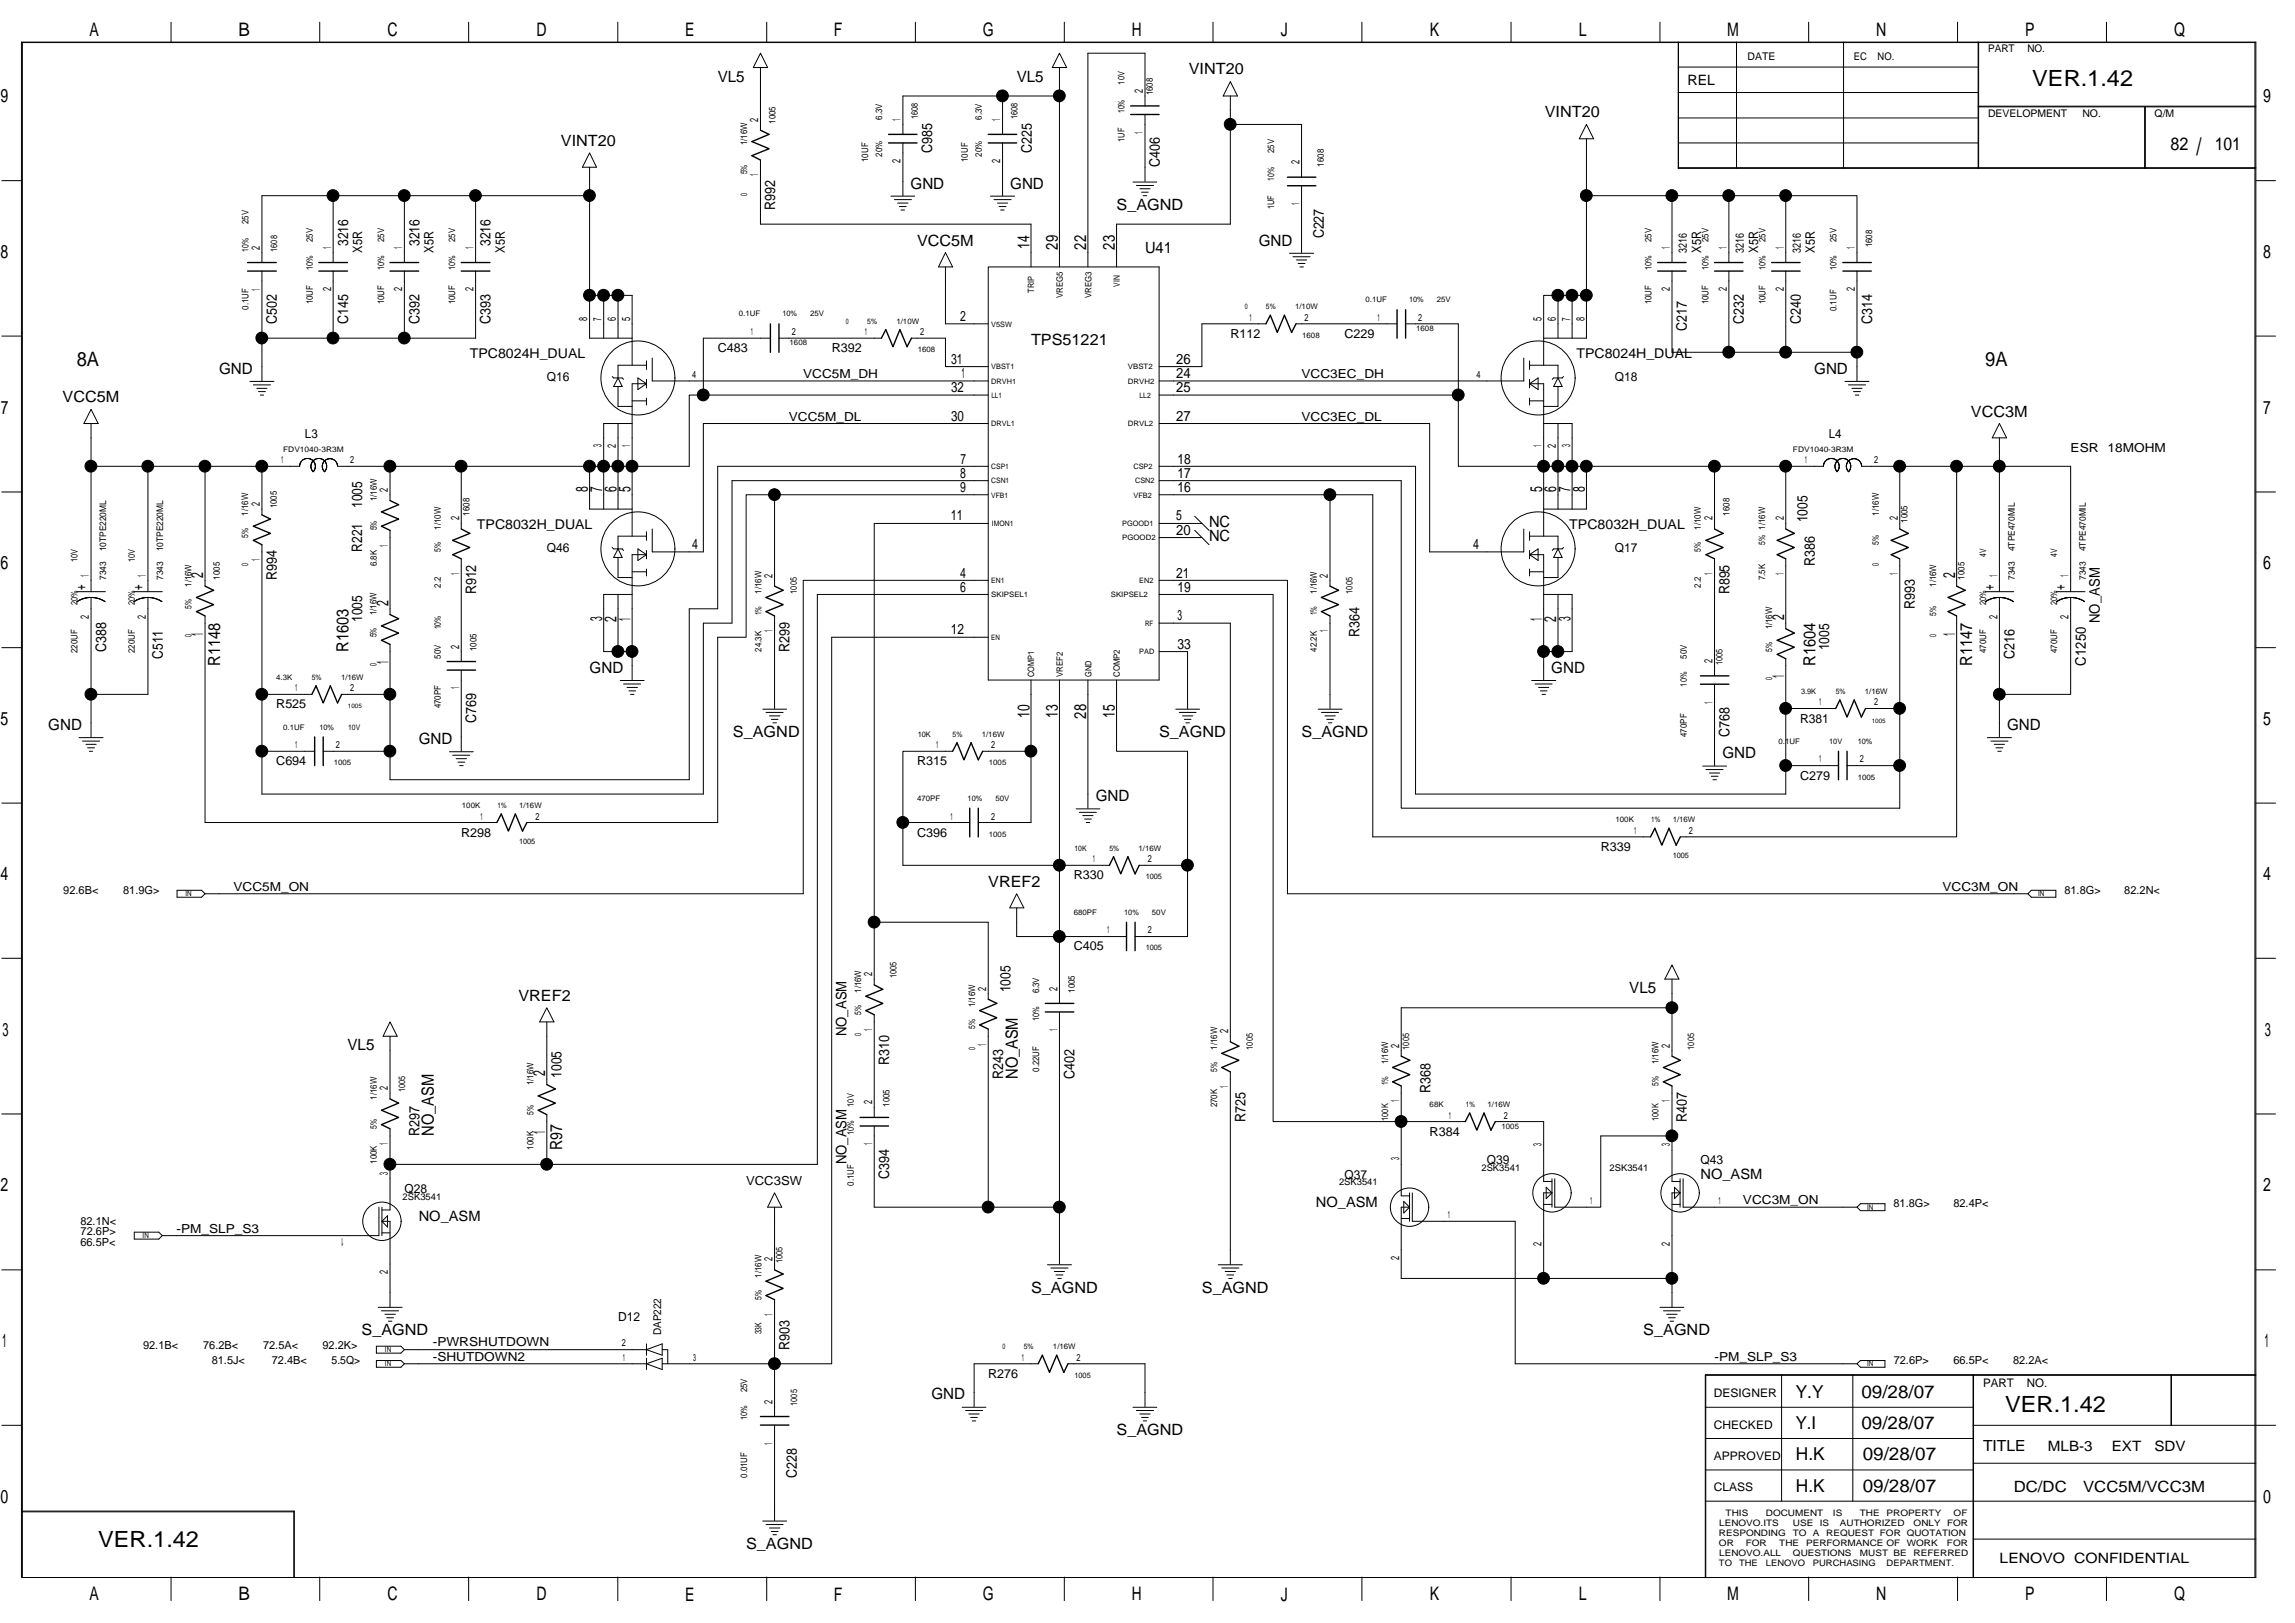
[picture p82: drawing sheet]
<svg xmlns="http://www.w3.org/2000/svg" width="420mm" height="297mm" viewBox="0 0 420 297" stroke-linecap="round" stroke-linejoin="round" font-family="sans-serif">
<defs><g id="words">
<text font-size="4.4" x="402.1" y="28.4">/</text>
<g font-size="4.1">
<text x="372.1" y="15.7">VER.1.42</text>
<text x="367.1" y="258.4">VER.1.42</text>
<text x="18" y="283.2">VER.1.42</text>
</g>
<g font-size="3.6">
<text x="14" y="67.1">8A</text>
<text x="363.5" y="67.1">9A</text>
</g>
<g font-size="3.4">
<text x="16.4" y="6.6">A</text>
<text x="43.6" y="6.6">B</text>
<text x="70.9" y="6.6">C</text>
<text x="98.2" y="6.6">D</text>
<text x="125.4" y="6.6">E</text>
<text x="152.7" y="6.6">F</text>
<text x="179.9" y="6.6">G</text>
<text x="207.2" y="6.6">H</text>
<text x="234.5" y="6.6">J</text>
<text x="261.8" y="6.6">K</text>
<text x="289" y="6.6">L</text>
<text x="316.2" y="6.6">M</text>
<text x="343.5" y="6.6">N</text>
<text x="370.8" y="6.6">P</text>
<text x="398" y="6.6">Q</text>
<text x=".1" y="18.8">9</text>
<text x="414.3" y="18.8">9</text>
<text x=".1" y="47.2">8</text>
<text x="414.3" y="47.2">8</text>
<text x=".2" y="75.7">7</text>
<text x="414.3" y="75.7">7</text>
<text x=".1" y="104.2">6</text>
<text x="414.3" y="104.2">6</text>
<text x=".1" y="132.7">5</text>
<text x="414.3" y="132.7">5</text>
<text x=".1" y="161.1">4</text>
<text x="414.3" y="161.1">4</text>
<text x=".5" y="189.6">3</text>
<text x="414.6" y="189.6">3</text>
<text x=".1" y="218.1">2</text>
<text x="414.3" y="218.1">2</text>
<text x=".4" y="246.6">1</text>
<text x="414.6" y="246.6">1</text>
<text x=".1" y="275.1">0</text>
<text x="414.3" y="275.1">0</text>
<text x="16.4" y="292.9">A</text>
<text x="43.6" y="292.9">B</text>
<text x="70.9" y="292.9">C</text>
<text x="98.2" y="292.9">D</text>
<text x="125.4" y="292.9">E</text>
<text x="152.7" y="292.9">F</text>
<text x="179.9" y="292.9">G</text>
<text x="207.2" y="292.9">H</text>
<text x="234.5" y="292.9">J</text>
<text x="261.8" y="292.9">K</text>
<text x="289" y="292.9">L</text>
<text x="316.2" y="292.9">M</text>
<text x="343.5" y="292.9">N</text>
<text x="370.8" y="292.9">P</text>
<text x="398" y="292.9">Q</text>
</g>
<g font-size="3.3">
<text x="397.4" y="27.4">82</text>
<text x="405.5" y="27.4">101</text>
<text x="328.7" y="255.8">Y.Y</text>
<text x="340.8" y="255.8">09/28/07</text>
<text x="328.7" y="261.6">Y.I</text>
<text x="340.8" y="261.6">09/28/07</text>
<text x="328.8" y="267.3">H.K</text>
<text x="341" y="267.3">09/28/07</text>
<text x="328.8" y="273">H.K</text>
<text x="341" y="273">09/28/07</text>
</g>
<g font-size="3.1">
<text x="188.5" y="45.5" transform="rotate(-90 188.5 45.5)">14</text>
<text x="193.7" y="45.7" transform="rotate(-90 193.7 45.7)">29</text>
<text x="198.9" y="45.7" transform="rotate(-90 198.9 45.7)">22</text>
<text x="204.1" y="45.7" transform="rotate(-90 204.1 45.7)">23</text>
<text x="107.6" y="90" transform="rotate(-90 107.6 90)">8</text>
<text x="110.2" y="90" transform="rotate(-90 110.2 90)">7</text>
<text x="112.8" y="90" transform="rotate(-90 112.8 90)">6</text>
<text x="115.4" y="90" transform="rotate(-90 115.4 90)">5</text>
<text x="282.3" y="90" transform="rotate(-90 282.3 90)">5</text>
<text x="284.9" y="90" transform="rotate(-90 284.9 90)">6</text>
<text x="287.5" y="90" transform="rotate(-90 287.5 90)">7</text>
<text x="290.1" y="90" transform="rotate(-90 290.1 90)">8</text>
<text x="37.2" y="105.7" transform="rotate(-90 37.2 105.7)">2</text>
<text x="357.9" y="105.7" transform="rotate(-90 357.9 105.7)">2</text>
<text x="71.1" y="110.9" transform="rotate(-90 71.1 110.9)">2</text>
<text x="110.2" y="113.7" transform="rotate(-90 110.2 113.7)">3</text>
<text x="112.8" y="113.9" transform="rotate(-90 112.8 113.9)">2</text>
<text x="115.4" y="113.7" transform="rotate(-90 115.4 113.7)">1</text>
<text x="282.3" y="113.7" transform="rotate(-90 282.3 113.7)">1</text>
<text x="284.9" y="113.9" transform="rotate(-90 284.9 113.9)">2</text>
<text x="287.5" y="113.7" transform="rotate(-90 287.5 113.7)">3</text>
<text x="326.6" y="113.5" transform="rotate(-90 326.6 113.5)">2</text>
<text x="37.2" y="116.3" transform="rotate(-90 37.2 116.3)">1</text>
<text x="63.8" y="119.3" transform="rotate(-90 63.8 119.3)">R1603</text>
<text x="357.9" y="116.3" transform="rotate(-90 357.9 116.3)">1</text>
<text x="40.3" y="121.8" transform="rotate(-90 40.3 121.8)">R1148</text>
<text x="71.1" y="121.5" transform="rotate(-90 71.1 121.5)">1</text>
<text x="326.6" y="124.2" transform="rotate(-90 326.6 124.2)">1</text>
<text x="332.3" y="121.8" transform="rotate(-90 332.3 121.8)">R1604</text>
<text x="361" y="121.8" transform="rotate(-90 361 121.8)">R1147</text>
<text x="188.5" y="131.4" transform="rotate(-90 188.5 131.4)">10</text>
<text x="193.7" y="131.4" transform="rotate(-90 193.7 131.4)">13</text>
<text x="198.9" y="131.6" transform="rotate(-90 198.9 131.6)">28</text>
<text x="204.1" y="131.4" transform="rotate(-90 204.1 131.4)">15</text>
<text x="99.8" y="196.9" transform="rotate(-90 99.8 196.9)">2</text>
<text x="186.3" y="197.5" transform="rotate(-90 186.3 197.5)">NO_ASM</text>
<text x="79.4" y="207.9" transform="rotate(-90 79.4 207.9)">NO_ASM</text>
<text x="99.8" y="207.6" transform="rotate(-90 99.8 207.6)">1</text>
<text x="102.9" y="210.5" transform="rotate(-90 102.9 210.5)">R97</text>
</g>
<g font-size="2.8">
<text x="131.4" y="14.9">VL5</text>
<text x="186.1" y="14.9">VL5</text>
<text x="217.6" y="13.6">VINT20</text>
<text x="282.8" y="21.5">VINT20</text>
<text x="102.7" y="26.7">VINT20</text>
<text x="166.7" y="34.5">GND</text>
<text x="184.9" y="34.5">GND</text>
<text x="204.4" y="38.4">S_AGND</text>
<text x="167.9" y="45">VCC5M</text>
<text x="209.6" y="46.2">U41</text>
<text x="230.5" y="45">GND</text>
<text x="188.8" y="63.2">TPS51221</text>
<text x="40.1" y="68.4">GND</text>
<text x="332.1" y="68.4">GND</text>
<text x="11.5" y="73.6">VCC5M</text>
<text x="360.8" y="76.2">VCC3M</text>
<text x="221.3" y="96.4">NC</text>
<text x="221.3" y="99">NC</text>
<text x="107.9" y="123.1">GND</text>
<text x="284" y="123.1">GND</text>
<text x="8.8" y="133.6">GND</text>
<text x="76.7" y="136.2">GND</text>
<text x="134.2" y="134.9">S_AGND</text>
<text x="212.2" y="134.9">S_AGND</text>
<text x="238.3" y="134.9">S_AGND</text>
<text x="367.4" y="133.6">GND</text>
<text x="315.3" y="138.8">GND</text>
<text x="200.6" y="146.6">GND</text>
<text x="180.9" y="162.3">VREF2</text>
<text x="94.9" y="183.1">VREF2</text>
<text x="298.3" y="181.8">VL5</text>
<text x="63.6" y="192.2">VL5</text>
<text x="188.8" y="236.6">S_AGND</text>
<text x="220" y="236.6">S_AGND</text>
<text x="66.2" y="244.4">S_AGND</text>
<text x="300.9" y="244.4">S_AGND</text>
<text x="170.5" y="256.1">GND</text>
<text x="204.4" y="262.6">S_AGND</text>
<text x="363" y="265.6">TITLE</text>
<text x="368.7" y="273.1">DC/DC</text>
<text x="381.4" y="273.1">VCC5M/VCC3M</text>
<text x="136.6" y="283.5">S_AGND</text>
</g>
<g font-size="2.7">
<text x="170.6" y="28" transform="rotate(-90 170.6 28)">C985</text>
<text x="188.9" y="28" transform="rotate(-90 188.9 28)">C225</text>
<text x="212.3" y="30.6" transform="rotate(-90 212.3 30.6)">C406</text>
<text x="141.9" y="38.4" transform="rotate(-90 141.9 38.4)">R992</text>
<text x="63.7" y="45" transform="rotate(-90 63.7 45)">3216</text>
<text x="76.8" y="45" transform="rotate(-90 76.8 45)">3216</text>
<text x="89.8" y="45" transform="rotate(-90 89.8 45)">3216</text>
<text x="242.3" y="43.6" transform="rotate(-90 242.3 43.6)">C227</text>
<text x="50.7" y="59.3" transform="rotate(-90 50.7 59.3)">C502</text>
<text x="63.7" y="59.3" transform="rotate(-90 63.7 59.3)">C145</text>
<text x="76.8" y="59.3" transform="rotate(-90 76.8 59.3)">C392</text>
<text x="89.8" y="59.3" transform="rotate(-90 89.8 59.3)">C393</text>
<text x="319.2" y="59.3" transform="rotate(-90 319.2 59.3)">C232</text>
<text x="329.7" y="59.3" transform="rotate(-90 329.7 59.3)">C240</text>
<text x="342.7" y="59.3" transform="rotate(-90 342.7 59.3)">C314</text>
<text x="308.8" y="60.6" transform="rotate(-90 308.8 60.6)">C217</text>
<text x="66.3" y="93" transform="rotate(-90 66.3 93)">1005</text>
<text x="330.9" y="95.6" transform="rotate(-90 330.9 95.6)">1005</text>
<text x="66.3" y="101" transform="rotate(-90 66.3 101)">R221</text>
<text x="15.7" y="107.9" transform="rotate(-90 15.7 107.9)">+</text>
<text x="26.2" y="107.9" transform="rotate(-90 26.2 107.9)">+</text>
<text x="50.7" y="106.2" transform="rotate(-90 50.7 106.2)">R994</text>
<text x="332.3" y="103.6" transform="rotate(-90 332.3 103.6)">R386</text>
<text x="365.1" y="107.9" transform="rotate(-90 365.1 107.9)">+</text>
<text x="378.1" y="107.9" transform="rotate(-90 378.1 107.9)">+</text>
<text x="66.3" y="113.8" transform="rotate(-90 66.3 113.8)">1005</text>
<text x="87.2" y="108.8" transform="rotate(-90 87.2 108.8)">R912</text>
<text x="316.6" y="108.8" transform="rotate(-90 316.6 108.8)">R895</text>
<text x="350.6" y="111.4" transform="rotate(-90 350.6 111.4)">R993</text>
<text x="19.4" y="119.3" transform="rotate(-90 19.4 119.3)">C388</text>
<text x="144.6" y="119.3" transform="rotate(-90 144.6 119.3)">R299</text>
<text x="248.9" y="116.6" transform="rotate(-90 248.9 116.6)">R364</text>
<text x="334.8" y="119" transform="rotate(-90 334.8 119)">1005</text>
<text x="384.4" y="114" transform="rotate(-90 384.4 114)">NO_ASM</text>
<text x="29.8" y="120.6" transform="rotate(-90 29.8 120.6)">C511</text>
<text x="368.8" y="120.6" transform="rotate(-90 368.8 120.6)">C216</text>
<text x="381.8" y="121.8" transform="rotate(-90 381.8 121.8)">C1250</text>
<text x="87.2" y="132.3" transform="rotate(-90 87.2 132.3)">C769</text>
<text x="316.6" y="134.9" transform="rotate(-90 316.6 134.9)">C768</text>
<text x="185" y="181.6" transform="rotate(-90 185 181.6)">1005</text>
<text x="155" y="189.7" transform="rotate(-90 155 189.7)">NO_ASM</text>
<text x="102.8" y="197.3" transform="rotate(-90 102.8 197.3)">1005</text>
<text x="162.8" y="194.9" transform="rotate(-90 162.8 194.9)">R310</text>
<text x="183.7" y="197.5" transform="rotate(-90 183.7 197.5)">R243</text>
<text x="196.7" y="197.5" transform="rotate(-90 196.7 197.5)">C402</text>
<text x="261.9" y="200.1" transform="rotate(-90 261.9 200.1)">R368</text>
<text x="76.8" y="207.9" transform="rotate(-90 76.8 207.9)">R297</text>
<text x="228" y="205.3" transform="rotate(-90 228 205.3)">R725</text>
<text x="308.8" y="205.3" transform="rotate(-90 308.8 205.3)">R407</text>
<text x="155" y="213.1" transform="rotate(-90 155 213.1)">NO_ASM</text>
<text x="162.8" y="215.7" transform="rotate(-90 162.8 215.7)">C394</text>
<text x="144.6" y="247" transform="rotate(-90 144.6 247)">R903</text>
<text x="145.9" y="270.5" transform="rotate(-90 145.9 270.5)">C228</text>
</g>
<g font-size="2.6">
<text x="308.9" y="15.5">REL</text>
<text x="175.8" y="58.8">2</text>
<text x="174.1" y="71.8">32</text>
<text x="174.1" y="66.6">31</text>
<text x="176" y="69.2">1</text>
<text x="215.3" y="66.6">26</text>
<text x="215.3" y="71.8">25</text>
<text x="215.3" y="69.2">24</text>
<text x="174.1" y="77">30</text>
<text x="215.3" y="77">27</text>
<text x="175.8" y="87.4">8</text>
<text x="175.8" y="84.8">7</text>
<text x="215.5" y="84.8">18</text>
<text x="215.5" y="87.4">17</text>
<text x="174.1" y="95.2">11</text>
<text x="175.8" y="90">9</text>
<text x="215.3" y="95.3">5</text>
<text x="215.5" y="90">16</text>
<text x="126.7" y="100.5">4</text>
<text x="215.3" y="97.9">20</text>
<text x="269.7" y="100.5">4</text>
<text x="175.8" y="105.7">4</text>
<text x="215.3" y="105.7">21</text>
<text x="175.8" y="108.3">6</text>
<text x="215.5" y="108.3">19</text>
<text x="215.6" y="113.5">3</text>
<text x="174.1" y="116.1">12</text>
<text x="215.6" y="118.7">33</text>
<text x="311.3" y="215.7">NO_ASM</text>
<text x="240.9" y="220.9">NO_ASM</text>
<text x="76.7" y="223.5">NO_ASM</text>
<text x="374.9" y="265.5">MLB-3</text>
<text x="386.6" y="265.5">EXT</text>
<text x="394.4" y="265.5">SDV</text>
<text x="366.1" y="286.1">LENOVO CONFIDENTIAL</text>
</g>
<g font-size="2.5">
<text x="86" y="65.5">TPC8024H_DUAL</text>
<text x="288.6" y="65.5">TPC8024H_DUAL</text>
<text x="87.3" y="96.8">TPC8032H_DUAL</text>
<text x="287.3" y="96.8">TPC8032H_DUAL</text>
</g>
<g font-size="2.4">
<text x="66.3" y="46.2" transform="rotate(-90 66.3 46.2)">X5R</text>
<text x="79.4" y="46.2" transform="rotate(-90 79.4 46.2)">X5R</text>
<text x="92.4" y="46.2" transform="rotate(-90 92.4 46.2)">X5R</text>
<text x="311.4" y="46.2" transform="rotate(-90 311.4 46.2)">X5R</text>
<text x="321.8" y="46.2" transform="rotate(-90 321.8 46.2)">X5R</text>
<text x="332.3" y="46.2" transform="rotate(-90 332.3 46.2)">X5R</text>
</g>
<g font-size="2.3">
<text x="131.4" y="64.4">C483</text>
<text x="152.3" y="64.4">R392</text>
<text x="225.2" y="61.8">R112</text>
<text x="246.1" y="61.8">C229</text>
<text x="100.1" y="69.7">Q16</text>
<text x="147.1" y="69.1">VCC5M_DH</text>
<text x="238.3" y="69.1">VCC3EC_DH</text>
<text x="295.6" y="69.7">Q18</text>
<text x="144.4" y="77">VCC5M_DL</text>
<text x="238.3" y="77">VCC3EC_DL</text>
<text x="55.8" y="80.1">L3</text>
<text x="334.8" y="80.1">L4</text>
<text x="379.1" y="82.7">ESR</text>
<text x="385.9" y="82.7">18MOHM</text>
<text x="100.1" y="101">Q46</text>
<text x="295.6" y="101">Q17</text>
<text x="50.6" y="129.6">R525</text>
<text x="329.6" y="132.2">R381</text>
<text x="50.6" y="140.1">C694</text>
<text x="167.9" y="140.1">R315</text>
<text x="329.6" y="142.7">C279</text>
<text x="84.4" y="153.1">R298</text>
<text x="167.9" y="153.1">C396</text>
<text x="293.1" y="155.7">R339</text>
<text x="196.6" y="160.9">R330</text>
<text x="42.7" y="163">VCC5M_ON</text>
<text x="355.6" y="163">VCC3M_ON</text>
<text x="196.6" y="173.9">C405</text>
<text x="261.7" y="207.9">R384</text>
<text x="246.1" y="215.7">Q37</text>
<text x="272.2" y="213.1">Q39</text>
<text x="311.3" y="213.1">Q43</text>
<text x="74" y="218.3">Q28</text>
<text x="136.6" y="217">VCC3SW</text>
<text x="319.1" y="220.4">VCC3M_ON</text>
<text x="32.3" y="225.6">-PM_SLP_S3</text>
<text x="113.1" y="241.8">D12</text>
<text x="79.2" y="246.4">-PWRSHUTDOWN</text>
<text x="79.2" y="249">-SHUTDOWN2</text>
<text x="313.9" y="249">-PM_SLP_S3</text>
<text x="180.9" y="252.2">R276</text>
</g>
<g font-size="2.2">
<text x="313.8" y="255.7">DESIGNER</text>
<text x="363" y="253.8">PART</text>
<text x="371.1" y="253.8">NO.</text>
<text x="313.8" y="261.5">CHECKED</text>
<text x="313.8" y="267.2">APPROVED</text>
<text x="313.8" y="272.9">CLASS</text>
</g>
<g font-size="2.1">
<text x="209.2" y="17" transform="rotate(-90 209.2 17)">2</text>
<text x="138.8" y="22.3" transform="rotate(-90 138.8 22.3)">2</text>
<text x="164.9" y="22.1" transform="rotate(-90 164.9 22.1)">1</text>
<text x="183.1" y="22.1" transform="rotate(-90 183.1 22.1)">1</text>
<text x="164.9" y="29.9" transform="rotate(-90 164.9 29.9)">2</text>
<text x="183.1" y="29.9" transform="rotate(-90 183.1 29.9)">2</text>
<text x="209.2" y="24.5" transform="rotate(-90 209.2 24.5)">1</text>
<text x="138.8" y="32.3" transform="rotate(-90 138.8 32.3)">1</text>
<text x="237.9" y="30.1" transform="rotate(-90 237.9 30.1)">2</text>
<text x="237.9" y="37.5" transform="rotate(-90 237.9 37.5)">1</text>
<text x="47.6" y="45.7" transform="rotate(-90 47.6 45.7)">2</text>
<text x="60.6" y="45.6" transform="rotate(-90 60.6 45.6)">1</text>
<text x="73.6" y="45.6" transform="rotate(-90 73.6 45.6)">1</text>
<text x="86.7" y="45.6" transform="rotate(-90 86.7 45.6)">1</text>
<text x="305.7" y="45.6" transform="rotate(-90 305.7 45.6)">1</text>
<text x="308.8" y="46.2" transform="rotate(-90 308.8 46.2)">3216</text>
<text x="316.1" y="45.6" transform="rotate(-90 316.1 45.6)">1</text>
<text x="319.2" y="46.2" transform="rotate(-90 319.2 46.2)">3216</text>
<text x="326.5" y="45.6" transform="rotate(-90 326.5 45.6)">1</text>
<text x="329.7" y="46.2" transform="rotate(-90 329.7 46.2)">3216</text>
<text x="339.6" y="45.6" transform="rotate(-90 339.6 45.6)">1</text>
<text x="47.6" y="53.2" transform="rotate(-90 47.6 53.2)">1</text>
<text x="60.6" y="53.3" transform="rotate(-90 60.6 53.3)">2</text>
<text x="73.6" y="53.3" transform="rotate(-90 73.6 53.3)">2</text>
<text x="86.7" y="53.3" transform="rotate(-90 86.7 53.3)">2</text>
<text x="305.7" y="53.3" transform="rotate(-90 305.7 53.3)">2</text>
<text x="316.1" y="53.3" transform="rotate(-90 316.1 53.3)">2</text>
<text x="326.5" y="53.3" transform="rotate(-90 326.5 53.3)">2</text>
<text x="339.6" y="53.3" transform="rotate(-90 339.6 53.3)">2</text>
<text x="107.5" y="58.8" transform="rotate(-90 107.5 58.8)">8</text>
<text x="110.1" y="58.7" transform="rotate(-90 110.1 58.7)">7</text>
<text x="112.8" y="58.8" transform="rotate(-90 112.8 58.8)">6</text>
<text x="115.3" y="58.8" transform="rotate(-90 115.3 58.8)">5</text>
<text x="282.2" y="58.8" transform="rotate(-90 282.2 58.8)">5</text>
<text x="284.8" y="58.8" transform="rotate(-90 284.8 58.8)">6</text>
<text x="287.4" y="58.7" transform="rotate(-90 287.4 58.7)">7</text>
<text x="290.1" y="58.8" transform="rotate(-90 290.1 58.8)">8</text>
<text x="110.1" y="81.8" transform="rotate(-90 110.1 81.8)">3</text>
<text x="112.8" y="82" transform="rotate(-90 112.8 82)">2</text>
<text x="115.3" y="81.8" transform="rotate(-90 115.3 81.8)">1</text>
<text x="282.2" y="81.8" transform="rotate(-90 282.2 81.8)">1</text>
<text x="284.8" y="82" transform="rotate(-90 284.8 82)">2</text>
<text x="287.4" y="81.8" transform="rotate(-90 287.4 81.8)">3</text>
<text x="47.6" y="92.7" transform="rotate(-90 47.6 92.7)">2</text>
<text x="71" y="90" transform="rotate(-90 71 90)">2</text>
<text x="84.1" y="95.2" transform="rotate(-90 84.1 95.2)">2</text>
<text x="313.5" y="95.2" transform="rotate(-90 313.5 95.2)">2</text>
<text x="326.5" y="95.2" transform="rotate(-90 326.5 95.2)">2</text>
<text x="347.4" y="95.2" transform="rotate(-90 347.4 95.2)">2</text>
<text x="71" y="100.1" transform="rotate(-90 71 100.1)">1</text>
<text x="16.3" y="105.5" transform="rotate(-90 16.3 105.5)">1</text>
<text x="26.7" y="105.5" transform="rotate(-90 26.7 105.5)">1</text>
<text x="47.6" y="102.7" transform="rotate(-90 47.6 102.7)">1</text>
<text x="84.1" y="105.3" transform="rotate(-90 84.1 105.3)">1</text>
<text x="141.4" y="105.7" transform="rotate(-90 141.4 105.7)">2</text>
<text x="243.1" y="105.7" transform="rotate(-90 243.1 105.7)">2</text>
<text x="313.5" y="105.3" transform="rotate(-90 313.5 105.3)">1</text>
<text x="326.5" y="105.3" transform="rotate(-90 326.5 105.3)">1</text>
<text x="347.4" y="105.3" transform="rotate(-90 347.4 105.3)">1</text>
<text x="365.7" y="105.5" transform="rotate(-90 365.7 105.5)">1</text>
<text x="378.7" y="105.5" transform="rotate(-90 378.7 105.5)">1</text>
<text x="16.3" y="113.3" transform="rotate(-90 16.3 113.3)">2</text>
<text x="26.7" y="113.3" transform="rotate(-90 26.7 113.3)">2</text>
<text x="365.7" y="113.3" transform="rotate(-90 365.7 113.3)">2</text>
<text x="378.7" y="113.3" transform="rotate(-90 378.7 113.3)">2</text>
<text x="84.1" y="118.7" transform="rotate(-90 84.1 118.7)">2</text>
<text x="141.4" y="115.7" transform="rotate(-90 141.4 115.7)">1</text>
<text x="243.1" y="115.7" transform="rotate(-90 243.1 115.7)">1</text>
<text x="313.5" y="121.3" transform="rotate(-90 313.5 121.3)">2</text>
<text x="84.1" y="126.2" transform="rotate(-90 84.1 126.2)">1</text>
<text x="313.5" y="128.8" transform="rotate(-90 313.5 128.8)">1</text>
<text x="159.7" y="178.7" transform="rotate(-90 159.7 178.7)">2</text>
<text x="180.5" y="181.3" transform="rotate(-90 180.5 181.3)">2</text>
<text x="193.6" y="181.3" transform="rotate(-90 193.6 181.3)">2</text>
<text x="159.7" y="188.8" transform="rotate(-90 159.7 188.8)">1</text>
<text x="180.5" y="191.3" transform="rotate(-90 180.5 191.3)">1</text>
<text x="193.6" y="188.8" transform="rotate(-90 193.6 188.8)">1</text>
<text x="224.9" y="189.1" transform="rotate(-90 224.9 189.1)">2</text>
<text x="256.1" y="191.7" transform="rotate(-90 256.1 191.7)">2</text>
<text x="305.7" y="191.7" transform="rotate(-90 305.7 191.7)">2</text>
<text x="71" y="199.6" transform="rotate(-90 71 199.6)">2</text>
<text x="159.7" y="202.1" transform="rotate(-90 159.7 202.1)">2</text>
<text x="224.9" y="199.2" transform="rotate(-90 224.9 199.2)">1</text>
<text x="256.1" y="201.8" transform="rotate(-90 256.1 201.8)">1</text>
<text x="305.7" y="201.8" transform="rotate(-90 305.7 201.8)">1</text>
<text x="71" y="209.6" transform="rotate(-90 71 209.6)">1</text>
<text x="159.7" y="209.6" transform="rotate(-90 159.7 209.6)">1</text>
<text x="282.2" y="209.8" transform="rotate(-90 282.2 209.8)">3</text>
<text x="305.7" y="209.8" transform="rotate(-90 305.7 209.8)">3</text>
<text x="71" y="215" transform="rotate(-90 71 215)">3</text>
<text x="256.1" y="212.4" transform="rotate(-90 256.1 212.4)">3</text>
<text x="62.9" y="226.6" transform="rotate(180 62.9 226.6)">1</text>
<text x="71" y="233.3" transform="rotate(-90 71 233.3)">2</text>
<text x="141.4" y="230.8" transform="rotate(-90 141.4 230.8)">2</text>
<text x="256.1" y="230.6" transform="rotate(-90 256.1 230.6)">2</text>
<text x="282.2" y="228" transform="rotate(-90 282.2 228)">2</text>
<text x="305.7" y="228" transform="rotate(-90 305.7 228)">2</text>
<text x="141.4" y="240.9" transform="rotate(-90 141.4 240.9)">1</text>
<text x="141.4" y="256.9" transform="rotate(-90 141.4 256.9)">2</text>
<text x="141.4" y="264.4" transform="rotate(-90 141.4 264.4)">1</text>
</g>
<g font-size="2">
<text x="11.6" y="163.5">92.6B&lt;</text>
<text x="22.6" y="163.5">81.9G&gt;</text>
<text x="377.9" y="163.5">81.8G&gt;</text>
<text x="388.9" y="163.5">82.2N&lt;</text>
<text x="346.7" y="220.9">81.8G&gt;</text>
<text x="357.6" y="220.9">82.4P&lt;</text>
<text x="14.7" y="228">66.5P&lt;</text>
<text x="14.7" y="224.2">82.1N&lt;</text>
<text x="14.8" y="226.1">72.6P&gt;</text>
<text x="121.1" y="244.4" transform="rotate(-90 121.1 244.4)">DAP222</text>
<text x="26.2" y="247">92.1B&lt;</text>
<text x="37.2" y="247">76.2B&lt;</text>
<text x="38.8" y="249.6">81.5J&lt;</text>
<text x="48.2" y="247">72.5A&lt;</text>
<text x="49.8" y="249.6">72.4B&lt;</text>
<text x="59" y="247">92.2K&gt;</text>
<text x="60.7" y="249.6">5.5Q&gt;</text>
<text x="346.7" y="249.6">72.6P&gt;</text>
<text x="357.6" y="249.6">66.5P&lt;</text>
<text x="368.5" y="249.6">82.2A&lt;</text>
</g>
<g font-size="1.9">
<text x="319.9" y="11">DATE</text>
<text x="339.4" y="11">EC</text>
<text x="343.7" y="11">NO.</text>
<text x="364" y="9.5">PART</text>
<text x="371.2" y="9.5">NO.</text>
<text x="364" y="21.3">DEVELOPMENT</text>
<text x="381.2" y="21.3">NO.</text>
<text x="394.5" y="21.3">Q/M</text>
</g>
<g font-size="1.8">
<text x="228.8" y="58.7">1</text>
<text x="238.8" y="58.7">2</text>
<text x="252.2" y="58.7">1</text>
<text x="259.7" y="58.7">2</text>
<text x="137.5" y="61.3">1</text>
<text x="144.9" y="61.3">2</text>
<text x="158.4" y="61.3">1</text>
<text x="168.4" y="61.3">2</text>
<text x="126.7" y="69.1">4</text>
<text x="270.3" y="69.1">4</text>
<text x="51.5" y="84.8">1</text>
<text x="64.1" y="84.8">2</text>
<text x="330.4" y="84.8">1</text>
<text x="343.1" y="84.8">2</text>
<text x="54" y="126.5">1</text>
<text x="64.1" y="126.5">2</text>
<text x="333.1" y="129.1">1</text>
<text x="343.1" y="129.1">2</text>
<text x="54" y="136.9">1</text>
<text x="61.5" y="136.9">2</text>
<text x="171.4" y="136.9">1</text>
<text x="181.5" y="136.9">2</text>
<text x="333.1" y="139.5">1</text>
<text x="340.5" y="139.5">2</text>
<text x="88" y="150">1</text>
<text x="98" y="150">2</text>
<text x="174" y="150">1</text>
<text x="181.5" y="150">2</text>
<text x="299.2" y="152.6">1</text>
<text x="309.2" y="152.6">2</text>
<text x="200.1" y="157.8">1</text>
<text x="210.1" y="157.8">2</text>
<text x="202.7" y="170.8">1</text>
<text x="210.1" y="170.8">2</text>
<text x="265.2" y="204.7">1</text>
<text x="275.3" y="204.7">2</text>
<text x="291.1" y="220.4">1</text>
<text x="314.6" y="220.4">1</text>
<text x="265" y="223">1</text>
<text x="113.9" y="246.4">2</text>
<text x="114" y="249">1</text>
<text x="126.9" y="249">3</text>
<text x="187.1" y="249">1</text>
<text x="197.1" y="249">2</text>
</g>
<g font-size="1.7">
<text x="205.9" y="15.5" transform="rotate(-90 205.9 15.5)">10V</text>
<text x="211.1" y="17.4" transform="rotate(-90 211.1 17.4)">1608</text>
<text x="142" y="22.6" transform="rotate(-90 142 22.6)">1005</text>
<text x="161.5" y="21.9" transform="rotate(-90 161.5 21.9)">6.3V</text>
<text x="168.1" y="21.8" transform="rotate(-90 168.1 21.8)">1608</text>
<text x="179.8" y="21.9" transform="rotate(-90 179.8 21.9)">6.3V</text>
<text x="186.3" y="21.8" transform="rotate(-90 186.3 21.8)">1608</text>
<text x="205.9" y="20.7" transform="rotate(-90 205.9 20.7)">10%</text>
<text x="136.8" y="26.5" transform="rotate(-90 136.8 26.5)">1/16W</text>
<text x="159" y="29.6" transform="rotate(-90 159 29.6)">10UF</text>
<text x="161.5" y="28.7" transform="rotate(-90 161.5 28.7)">20%</text>
<text x="177.2" y="29.6" transform="rotate(-90 177.2 29.6)">10UF</text>
<text x="179.8" y="28.7" transform="rotate(-90 179.8 28.7)">20%</text>
<text x="205.9" y="26" transform="rotate(-90 205.9 26)">1UF</text>
<text x="233.2" y="28" transform="rotate(-90 233.2 28)">25V</text>
<text x="136.8" y="35.8" transform="rotate(-90 136.8 35.8)">0</text>
<text x="136.8" y="31.9" transform="rotate(-90 136.8 31.9)">5%</text>
<text x="233.2" y="33.1" transform="rotate(-90 233.2 33.1)">10%</text>
<text x="242.4" y="30.5" transform="rotate(-90 242.4 30.5)">1608</text>
<text x="45.5" y="41" transform="rotate(-90 45.5 41)">25V</text>
<text x="233.2" y="38.3" transform="rotate(-90 233.2 38.3)">1UF</text>
<text x="45.5" y="46.1" transform="rotate(-90 45.5 46.1)">10%</text>
<text x="50.7" y="46.1" transform="rotate(-90 50.7 46.1)">1608</text>
<text x="57.3" y="44.3" transform="rotate(-90 57.3 44.3)">25V</text>
<text x="70.3" y="44.3" transform="rotate(-90 70.3 44.3)">25V</text>
<text x="83.3" y="44.3" transform="rotate(-90 83.3 44.3)">25V</text>
<text x="302.3" y="44.3" transform="rotate(-90 302.3 44.3)">25V</text>
<text x="312.8" y="44.3" transform="rotate(-90 312.8 44.3)">25V</text>
<text x="323.2" y="44.3" transform="rotate(-90 323.2 44.3)">25V</text>
<text x="336.2" y="44.3" transform="rotate(-90 336.2 44.3)">25V</text>
<text x="342.8" y="45.3" transform="rotate(-90 342.8 45.3)">1608</text>
<text x="57.3" y="49.4" transform="rotate(-90 57.3 49.4)">10%</text>
<text x="70.3" y="49.4" transform="rotate(-90 70.3 49.4)">10%</text>
<text x="83.3" y="49.4" transform="rotate(-90 83.3 49.4)">10%</text>
<text x="302.3" y="49.4" transform="rotate(-90 302.3 49.4)">10%</text>
<text x="312.8" y="49.4" transform="rotate(-90 312.8 49.4)">10%</text>
<text x="323.2" y="49.4" transform="rotate(-90 323.2 49.4)">10%</text>
<text x="336.2" y="49.4" transform="rotate(-90 336.2 49.4)">10%</text>
<text x="45.5" y="56.7" transform="rotate(-90 45.5 56.7)">0.1UF</text>
<text x="57.3" y="55.7" transform="rotate(-90 57.3 55.7)">10UF</text>
<text x="70.3" y="55.7" transform="rotate(-90 70.3 55.7)">10UF</text>
<text x="83.3" y="55.7" transform="rotate(-90 83.3 55.7)">10UF</text>
<text x="302.3" y="55.7" transform="rotate(-90 302.3 55.7)">10UF</text>
<text x="312.8" y="55.7" transform="rotate(-90 312.8 55.7)">10UF</text>
<text x="323.2" y="55.7" transform="rotate(-90 323.2 55.7)">10UF</text>
<text x="336.2" y="56.9" transform="rotate(-90 336.2 56.9)">0.1UF</text>
<text x="45.5" y="94.4" transform="rotate(-90 45.5 94.4)">1/16W</text>
<text x="50.7" y="93" transform="rotate(-90 50.7 93)">1005</text>
<text x="69" y="91.7" transform="rotate(-90 69 91.7)">1/16W</text>
<text x="85.9" y="94.4" transform="rotate(-90 85.9 94.4)">1608</text>
<text x="316.6" y="94.4" transform="rotate(-90 316.6 94.4)">1608</text>
<text x="344" y="94.4" transform="rotate(-90 344 94.4)">1/16W</text>
<text x="349.2" y="95.7" transform="rotate(-90 349.2 95.7)">1005</text>
<text x="19.5" y="100.9" transform="rotate(-90 19.5 100.9)">10TPE220ML</text>
<text x="29.9" y="100.9" transform="rotate(-90 29.9 100.9)">10TPE220ML</text>
<text x="45.5" y="98.4" transform="rotate(-90 45.5 98.4)">5%</text>
<text x="69" y="97.1" transform="rotate(-90 69 97.1)">5%</text>
<text x="80.7" y="101" transform="rotate(-90 80.7 101)">5%</text>
<text x="80.7" y="96.9" transform="rotate(-90 80.7 96.9)">1/10W</text>
<text x="311.4" y="101" transform="rotate(-90 311.4 101)">5%</text>
<text x="311.4" y="96.9" transform="rotate(-90 311.4 96.9)">1/10W</text>
<text x="323.2" y="99.7" transform="rotate(-90 323.2 99.7)">5% 1/16W</text>
<text x="344" y="99.7" transform="rotate(-90 344 99.7)">5%</text>
<text x="363.6" y="101.9" transform="rotate(-90 363.6 101.9)">4V</text>
<text x="368.8" y="100.9" transform="rotate(-90 368.8 100.9)">4TPE470MIL</text>
<text x="376.6" y="101.9" transform="rotate(-90 376.6 101.9)">4V</text>
<text x="381.9" y="100.9" transform="rotate(-90 381.9 100.9)">4TPE470MIL</text>
<text x="14.2" y="102.9" transform="rotate(-90 14.2 102.9)">10V</text>
<text x="19.5" y="106.2" transform="rotate(-90 19.5 106.2)">7343</text>
<text x="24.7" y="102.9" transform="rotate(-90 24.7 102.9)">10V</text>
<text x="29.9" y="106.2" transform="rotate(-90 29.9 106.2)">7343</text>
<text x="35" y="107.4" transform="rotate(-90 35 107.4)">1/16W</text>
<text x="40.2" y="106.1" transform="rotate(-90 40.2 106.1)">1005</text>
<text x="45.5" y="103.6" transform="rotate(-90 45.5 103.6)">0</text>
<text x="69" y="103.6" transform="rotate(-90 69 103.6)">6.8K</text>
<text x="80.7" y="107.5" transform="rotate(-90 80.7 107.5)">2.2</text>
<text x="311.4" y="107.5" transform="rotate(-90 311.4 107.5)">2.2</text>
<text x="323.2" y="106.2" transform="rotate(-90 323.2 106.2)">7.5K</text>
<text x="344" y="103.6" transform="rotate(-90 344 103.6)">0</text>
<text x="354.4" y="107.4" transform="rotate(-90 354.4 107.4)">1/16W</text>
<text x="359.7" y="106.1" transform="rotate(-90 359.7 106.1)">1005</text>
<text x="368.8" y="106.2" transform="rotate(-90 368.8 106.2)">7343</text>
<text x="381.9" y="106.2" transform="rotate(-90 381.9 106.2)">7343</text>
<text x="14.2" y="110.8" transform="rotate(-90 14.2 110.8)">20%</text>
<text x="24.7" y="110.8" transform="rotate(-90 24.7 110.8)">20%</text>
<text x="35" y="111.4" transform="rotate(-90 35 111.4)">5%</text>
<text x="68.9" y="112.6" transform="rotate(-90 68.9 112.6)">1/16W</text>
<text x="139.4" y="112.6" transform="rotate(-90 139.4 112.6)">1%</text>
<text x="139.4" y="108.7" transform="rotate(-90 139.4 108.7)">1/16W</text>
<text x="145.9" y="108.7" transform="rotate(-90 145.9 108.7)">1005</text>
<text x="241.1" y="108.7" transform="rotate(-90 241.1 108.7)">1/16W</text>
<text x="241.1" y="112.6" transform="rotate(-90 241.1 112.6)">1%</text>
<text x="247.6" y="108.7" transform="rotate(-90 247.6 108.7)">1005</text>
<text x="354.4" y="112.7" transform="rotate(-90 354.4 112.7)">5%</text>
<text x="363.6" y="110.8" transform="rotate(-90 363.6 110.8)">20%</text>
<text x="376.6" y="110.8" transform="rotate(-90 376.6 110.8)">20%</text>
<text x="14.2" y="119.5" transform="rotate(-90 14.2 119.5)">220UF</text>
<text x="24.7" y="119.5" transform="rotate(-90 24.7 119.5)">220UF</text>
<text x="35" y="116.6" transform="rotate(-90 35 116.6)">0</text>
<text x="68.9" y="116.6" transform="rotate(-90 68.9 116.6)">5%</text>
<text x="80.7" y="115.2" transform="rotate(-90 80.7 115.2)">10%</text>
<text x="87.2" y="119.1" transform="rotate(-90 87.2 119.1)">1005</text>
<text x="139.4" y="119.3" transform="rotate(-90 139.4 119.3)">24.3K</text>
<text x="241.1" y="119.3" transform="rotate(-90 241.1 119.3)">42.2K</text>
<text x="324.4" y="119.3" transform="rotate(-90 324.4 119.3)">5%</text>
<text x="324.4" y="115.2" transform="rotate(-90 324.4 115.2)">1/16W</text>
<text x="354.4" y="116.6" transform="rotate(-90 354.4 116.6)">0</text>
<text x="363.6" y="119.5" transform="rotate(-90 363.6 119.5)">470UF</text>
<text x="376.6" y="119.5" transform="rotate(-90 376.6 119.5)">470UF</text>
<text x="68.9" y="121.8" transform="rotate(-90 68.9 121.8)">0</text>
<text x="80.7" y="120.6" transform="rotate(-90 80.7 120.6)">50V</text>
<text x="308.8" y="125.6" transform="rotate(-90 308.8 125.6)">10%</text>
<text x="308.8" y="120.6" transform="rotate(-90 308.8 120.6)">50V</text>
<text x="315.3" y="121.7" transform="rotate(-90 315.3 121.7)">1005</text>
<text x="324.4" y="124.5" transform="rotate(-90 324.4 124.5)">0</text>
<text x="80.7" y="129.7" transform="rotate(-90 80.7 129.7)">470PF</text>
<text x="308.8" y="134.9" transform="rotate(-90 308.8 134.9)">470PF</text>
<text x="164.2" y="179.1" transform="rotate(-90 164.2 179.1)">1005</text>
<text x="157.6" y="185.7" transform="rotate(-90 157.6 185.7)">5%</text>
<text x="157.6" y="181.7" transform="rotate(-90 157.6 181.7)">1/16W</text>
<text x="178.5" y="184.3" transform="rotate(-90 178.5 184.3)">1/16W</text>
<text x="190.2" y="181.8" transform="rotate(-90 190.2 181.8)">6.3V</text>
<text x="196.8" y="181.7" transform="rotate(-90 196.8 181.7)">1005</text>
<text x="157.6" y="189.7" transform="rotate(-90 157.6 189.7)">0</text>
<text x="178.5" y="188.3" transform="rotate(-90 178.5 188.3)">5%</text>
<text x="190.2" y="186.9" transform="rotate(-90 190.2 186.9)">10%</text>
<text x="178.5" y="192.2" transform="rotate(-90 178.5 192.2)">0</text>
<text x="190.2" y="196.2" transform="rotate(-90 190.2 196.2)">0.22UF</text>
<text x="222.8" y="196.2" transform="rotate(-90 222.8 196.2)">5%</text>
<text x="222.8" y="192.1" transform="rotate(-90 222.8 192.1)">1/16W</text>
<text x="229.3" y="192.1" transform="rotate(-90 229.3 192.1)">1005</text>
<text x="254.1" y="194.7" transform="rotate(-90 254.1 194.7)">1/16W</text>
<text x="258" y="192.1" transform="rotate(-90 258 192.1)">1005</text>
<text x="303.6" y="194.7" transform="rotate(-90 303.6 194.7)">1/16W</text>
<text x="310.2" y="192.1" transform="rotate(-90 310.2 192.1)">1005</text>
<text x="69" y="201.3" transform="rotate(-90 69 201.3)">1/16W</text>
<text x="74.2" y="199.9" transform="rotate(-90 74.2 199.9)">1005</text>
<text x="97.7" y="198.6" transform="rotate(-90 97.7 198.6)">1/16W</text>
<text x="156.3" y="202.6" transform="rotate(-90 156.3 202.6)">10V</text>
<text x="162.8" y="202.6" transform="rotate(-90 162.8 202.6)">1005</text>
<text x="222.8" y="202.7" transform="rotate(-90 222.8 202.7)">270K</text>
<text x="254.1" y="198.6" transform="rotate(-90 254.1 198.6)">1%</text>
<text x="303.6" y="198.8" transform="rotate(-90 303.6 198.8)">5%</text>
<text x="69" y="206.6" transform="rotate(-90 69 206.6)">5%</text>
<text x="97.7" y="204" transform="rotate(-90 97.7 204)">5%</text>
<text x="156.3" y="207.8" transform="rotate(-90 156.3 207.8)">10%</text>
<text x="254.1" y="205.1" transform="rotate(-90 254.1 205.1)">100K</text>
<text x="303.6" y="205.1" transform="rotate(-90 303.6 205.1)">100K</text>
<text x="69" y="213" transform="rotate(-90 69 213)">100K</text>
<text x="97.7" y="210.4" transform="rotate(-90 97.7 210.4)">100K</text>
<text x="271.2" y="214.4">2SK3541</text>
<text x="294.7" y="214.4">2SK3541</text>
<text x="73.7" y="219.6">2SK3541</text>
<text x="156.3" y="217" transform="rotate(-90 156.3 217)">0.1UF</text>
<text x="245.1" y="217">2SK3541</text>
<text x="139.4" y="233.8" transform="rotate(-90 139.4 233.8)">1/16W</text>
<text x="143.3" y="231.2" transform="rotate(-90 143.3 231.2)">1005</text>
<text x="139.4" y="237.9" transform="rotate(-90 139.4 237.9)">5%</text>
<text x="139.4" y="244.2" transform="rotate(-90 139.4 244.2)">33K</text>
<text x="136.8" y="254.8" transform="rotate(-90 136.8 254.8)">25V</text>
<text x="145.9" y="257.3" transform="rotate(-90 145.9 257.3)">1005</text>
<text x="136.8" y="259.9" transform="rotate(-90 136.8 259.9)">10%</text>
<text x="136.8" y="270.5" transform="rotate(-90 136.8 270.5)">0.01UF</text>
</g>
<g font-size="1.6">
<text x="189.3" y="53.6" transform="rotate(-90 189.3 53.6)">TRIP</text>
<text x="205" y="52.5" transform="rotate(-90 205 52.5)">VIN</text>
<text x="194.6" y="54.6" transform="rotate(-90 194.6 54.6)">VREG5</text>
<text x="199.8" y="54.6" transform="rotate(-90 199.8 54.6)">VREG3</text>
<text x="189.3" y="124" transform="rotate(-90 189.3 124)">COMP1</text>
<text x="194.6" y="124" transform="rotate(-90 194.6 124)">VREF2</text>
<text x="199.8" y="124" transform="rotate(-90 199.8 124)">GND</text>
<text x="205" y="124" transform="rotate(-90 205 124)">COMP2</text>
<text x="314.7" y="281.2">RESPONDING</text>
<text x="314.7" y="279.3">LENOVO.ITS</text>
<text x="315.9" y="277.5">THIS</text>
<text x="323.3" y="277.5">DOCUMENT</text>
<text x="328.2" y="281.2">TO</text>
<text x="328.2" y="279.3">USE</text>
<text x="331.9" y="281.2">A</text>
<text x="333.2" y="279.3">IS</text>
<text x="334.3" y="281.2">REQUEST FOR QUOTATION</text>
<text x="335.6" y="277.5">IS</text>
<text x="336.8" y="279.3">AUTHORIZED</text>
<text x="340.5" y="277.5">THE</text>
<text x="345.4" y="277.5">PROPERTY</text>
<text x="350.3" y="279.3">ONLY</text>
<text x="356.5" y="279.3">FOR</text>
<text x="357.7" y="277.5">OF</text>
<text x="314.7" y="286.7">TO</text>
<text x="314.7" y="283">OR</text>
<text x="314.7" y="284.9">LENOVO.ALL</text>
<text x="318.4" y="286.7">THE</text>
<text x="319.6" y="283">FOR</text>
<text x="323.3" y="286.7">LENOVO</text>
<text x="325.7" y="283">THE</text>
<text x="328.2" y="284.9">QUESTIONS</text>
<text x="330.7" y="283">PERFORMANCE OF</text>
<text x="331.9" y="286.7">PURCHASING</text>
<text x="340.5" y="284.9">MUST BE</text>
<text x="345.4" y="286.7">DEPARTMENT.</text>
<text x="349.1" y="283">WORK</text>
<text x="350.3" y="284.9">REFERRED</text>
<text x="356.4" y="283">FOR</text>
</g>
<g font-size="1.4">
<text x="135.3" y="57.9">0.1UF</text>
<text x="143.2" y="57.9">10%</text>
<text x="148.3" y="57.9">25V</text>
<text x="154.8" y="59.2">0</text>
<text x="158.8" y="59.2">5%</text>
<text x="164.1" y="59.2">1/10W</text>
<text x="181.5" y="59.8">V5SW</text>
<text x="227.9" y="56.6">0</text>
<text x="231.8" y="56.6">5%</text>
<text x="237.1" y="56.6">1/10W</text>
<text x="250" y="55.3">0.1UF</text>
<text x="258" y="55.3">10%</text>
<text x="263" y="55.3">25V</text>
<text x="144.6" y="63.2">1608</text>
<text x="168" y="64.4">1608</text>
<text x="238.4" y="61.8">1608</text>
<text x="259.3" y="60.5">1608</text>
<text x="181.5" y="67.6">VBST1</text>
<text x="181.5" y="70.2">DRVH1</text>
<text x="206.5" y="70.2">DRVH2</text>
<text x="206.5" y="67.6">VBST2</text>
<text x="181.5" y="72.8">LL1</text>
<text x="208.6" y="72.8">LL2</text>
<text x="51.8" y="82.7">FDV1040-3R3M</text>
<text x="181.5" y="78">DRVL1</text>
<text x="206.5" y="78">DRVL2</text>
<text x="328.2" y="82.7">FDV1040-3R3M</text>
<text x="181.5" y="88.4">CSN1</text>
<text x="181.5" y="85.8">CSP1</text>
<text x="207.5" y="85.8">CSP2</text>
<text x="207.8" y="88.4">CSN2</text>
<text x="181.5" y="91.1">VFB1</text>
<text x="207.5" y="91.1">VFB2</text>
<text x="181.6" y="96.3">IMON1</text>
<text x="205.4" y="96.3">PGOOD1</text>
<text x="205.4" y="98.8">PGOOD2</text>
<text x="181.5" y="106.7">EN1</text>
<text x="208.6" y="106.7">EN2</text>
<text x="181.5" y="109.3">SKIPSEL1</text>
<text x="203.4" y="109.3">SKIPSEL2</text>
<text x="181.5" y="117.1">EN</text>
<text x="208.6" y="119.7">PAD</text>
<text x="209.6" y="114.5">RF</text>
<text x="50.6" y="124.4">4.3K</text>
<text x="57.1" y="124.4">5%</text>
<text x="62.4" y="124.4">1/16W</text>
<text x="329.7" y="127">3.9K</text>
<text x="336.1" y="127">5%</text>
<text x="341.4" y="127">1/16W</text>
<text x="51.8" y="133.6">0.1UF</text>
<text x="58.5" y="133.6">10%</text>
<text x="63.7" y="133.6">10V</text>
<text x="168" y="134.8">10K</text>
<text x="174.4" y="134.8">5%</text>
<text x="179.7" y="134.8">1/16W</text>
<text x="325.6" y="136.1">0.1UF</text>
<text x="334.9" y="136.1">10V</text>
<text x="340.1" y="136.1">10%</text>
<text x="61.1" y="140.1">1005</text>
<text x="181" y="140.1">1005</text>
<text x="340.1" y="142.7">1005</text>
<text x="84.6" y="147.9">100K</text>
<text x="91.1" y="147.9">1%</text>
<text x="95" y="147.9">1/16W</text>
<text x="167.9" y="146.6">470PF</text>
<text x="177.2" y="146.6">10%</text>
<text x="182.2" y="146.6">50V</text>
<text x="95" y="154.4">1005</text>
<text x="181" y="153.1">1005</text>
<text x="196.7" y="155.7">10K</text>
<text x="203.1" y="155.7">5%</text>
<text x="208.4" y="155.7">1/16W</text>
<text x="295.8" y="150.5">100K</text>
<text x="302.3" y="150.5">1%</text>
<text x="306.2" y="150.5">1/16W</text>
<text x="209.8" y="160.9">1005</text>
<text x="306.2" y="157">1005</text>
<text x="33.9" y="164">IN</text>
<text x="196.6" y="167.4">680PF</text>
<text x="205.8" y="167.4">10%</text>
<text x="210.9" y="167.4">50V</text>
<text x="373.1" y="164">IN</text>
<text x="209.8" y="173.9">1005</text>
<text x="261.7" y="202.6">68K</text>
<text x="268.4" y="202.6">1%</text>
<text x="272.3" y="202.6">1/16W</text>
<text x="274.9" y="206.5">1005</text>
<text x="341.8" y="221.4">IN</text>
<text x="26.1" y="226.5">IN</text>
<text x="70.5" y="247.4">IN</text>
<text x="70.5" y="250">IN</text>
<text x="183.5" y="247">0</text>
<text x="187.4" y="247">5%</text>
<text x="192.8" y="247">1/16W</text>
<text x="341.8" y="250">IN</text>
<text x="196.7" y="252.2">1005</text>
</g>
<g font-size="1.1">
<text x="63.7" y="129.6">1005</text>
<text x="342.7" y="132.2">1005</text>
</g>
</g></defs>
<g fill="none" stroke="#000" stroke-width=".25">
<path d="M207 19.4h5.2M139.2 23.8l1.6 .8-3.1 1.3 3.1 1.3-3.1 1.3 1.5 .8M162.7 26.2h5.2M162.7 24.6h5.2M180.9 26.2h5.2M180.9 24.6h5.2M207 21h5.2M235.7 32.4h5.2M235.7 34h5.2M45.3 48h5.3M45.3 49.6h5.3M58.4 49.6h5.2"/>
<path d="M58.4 48h5.2M71.4 49.6h5.3M71.4 48h5.3M84.4 49.6h5.3M84.4 48h5.3M141 59.3v5.2M142.6 59.3v5.2M231.8 59.3l.8-1.6 1.2 3.1 1.4-3.1 1.3 3.1 .8-1.5M255.8 56.7v5.2M257.3 56.7v5.2M303.5 49.6h5.2M303.5 48h5.2"/>
<path d="M313.9 49.6h5.2M313.9 48h5.2M324.3 49.6h5.3M324.3 48h5.3M337.4 49.6h5.2M337.4 48h5.2M161.4 61.9l.8-1.6 1.3 3.2 1.2-3.2 1.4 3.2 .8-1.6M48 94.2l1.5 .8-3.1 1.3 3.1 1.3-3.1 1.3 1.6 .8M71.4 91.6l1.6 .8-3.2 1.3 3.2 1.3-3.2 1.3 1.6 .8M84.4 96.8l1.6 .8-3.1 1.3 3.1 1.3-3.1 1.3 1.5 .8M313.9 96.8l1.6 .8-3.2 1.3 3.2 1.3-3.2 1.3 1.6 .8M326.9 96.8l1.6 .8-3.1 1.3 3.1 1.3-3.1 1.3 1.5 .8"/>
<path d="M347.8 96.8l1.6 .8-3.2 1.3 3.2 1.3-3.2 1.3 1.6 .8M37.5 107.3l1.6 .7-3.1 1.3 3.1 1.4-3.1 1.2 1.5 .8M71.4 112.5l1.6 .7-3.2 1.4 3.2 1.3-3.2 1.3 1.6 .7M141.8 107.3l1.6 .7-3.2 1.3 3.2 1.4-3.2 1.2 1.6 .8M243.5 107.3l1.6 .7-3.2 1.3 3.2 1.4-3.2 1.2 1.6 .8M326.9 115.1l1.6 .8-3.1 1.3 3.1 1.2-3.1 1.4 1.5 .8M358.2 107.3l1.6 .7-3.2 1.3 3.2 1.4-3.2 1.2 1.6 .8M57.1 127.1l.8-1.6 1.3 3.2 1.3-3.2 1.3 3.2 .8-1.6M57.6 134.9v5.2M59.2 134.9v5.2M81.9 122.6h5.2M81.9 121.1h5.2"/>
<path d="M174.4 137.5l.8-1.6 1.3 3.2 1.3-3.2 1.3 3.2 .8-1.6M311.3 123.7h5.2M311.3 125.2h5.2M336.1 129.7l.7-1.6 1.3 3.1 1.4-3.1 1.3 3.1 .7-1.5M336.6 137.5v5.2M338.1 137.5v5.2M91 150.5l.8-1.5 1.3 3.1 1.2-3.1 1.4 3.1 .8-1.6M177.5 147.9v5.3M179.1 147.9v5.3M203.1 158.4l.8-1.6 1.3 3.1 1.3-3.1 1.3 3.1 .8-1.5M302.2 153.2l.8-1.6 1.2 3.1 1.4-3.1 1.3 3.1 .7-1.5M206.2 168.8v5.2"/>
<path d="M207.8 168.8v5.2M100.1 198.5l1.6 .8-3.2 1.3 3.2 1.3-3.2 1.3 1.6 .8M160.1 180.3l1.5 .8-3.1 1.2 3.1 1.3-3.1 1.4 1.6 .7M180.9 182.9l1.6 .7-3.1 1.4 3.1 1.3-3.1 1.3 1.5 .7M191.4 183.6h5.2M191.4 185.2h5.2M225.2 190.7l1.6 .8-3.1 1.3 3.1 1.3-3.1 1.3 1.5 .8M256.5 193.3l1.6 .8-3.1 1.3 3.1 1.3-3.1 1.3 1.5 .8M306.1 193.3l1.5 .8-3.1 1.3 3.1 1.3-3.1 1.3 1.6 .8M71.4 201.1l1.6 .8-3.2 1.3 3.2 1.3-3.2 1.3 1.6 .8M157.5 204.5h5.2M157.5 206.1h5.2"/>
<path d="M268.3 205.3l.8-1.6 1.3 3.1 1.3-3.1 1.3 3.1 .8-1.5M141.8 232.4l1.6 .8-3.2 1.3 3.2 1.3-3.2 1.3 1.6 .8M139.2 259.2h5.2M190.1 249.6l.7-1.6 1.3 3.2 1.4-3.2 1.3 3.2 .7-1.6M139.2 260.8h5.2"/>
</g>
<g fill="none" stroke="#000" stroke-width=".18">
<path d="M3.9 7.7h409.1v281h-409.1zM31.3 4.1v3.6M58.5 4.1v3.6M85.8 4.1v3.6M113.1 4.1v3.6M139.2 12.4v11.4M139.2 9.7l1.3 2.7h-2.6zM140.4 4.1v3.6M167.6 4.1v3.6M183.5 17.6v7M194 9.7l1.3 2.7h-2.7zM194 12.4v36.5"/>
<path d="M194 17.6h-28.7v7M194.8 4.1v3.6M209.6 19.4v-9.7h-10.4v39.2M222.1 4.1v3.6M225.2 17.6v5.2M225.2 14.9l1.4 2.7h-2.7zM249.3 4.1v3.6M276.6 4.1v3.6M303.9 4.1v3.6M307.2 7.7v23.1h105.8M307.2 12.3h55M307.2 16.9h55"/>
<path d="M307.3 7.7v23.1M317.9 7.7v23.1M331.1 4.1v3.6M337.5 7.7v23.1M358.4 4.1v3.6M362.2 7.7v23.1M362.2 19.4h50.8M362.2 19.6h50.8M385.6 4.1v3.6M392.6 19.6v11.2M392.8 19.6v11.2M.3 33.1h3.6"/>
<path d="M61 35.8v12.2M74 35.8v12.2M87.1 35.8v12.2M107.9 35.8h-59.9v12.2M107.9 30.6v23.5M107.9 28l1.3 2.6h-2.6zM139.2 29.3v11.7h49.6v7.9M163.1 35.9h4.4M163.7 36.5h3.2M164.3 37.2h1.9M164.7 37.8h1.2M165 38.4h.6"/>
<path d="M165.3 26.2v9.6M181.3 35.9h4.4M182 36.5h3.1M182.6 37.2h1.9M182.9 37.8h1.3M183.2 38.4h.6M183.5 26.2v9.6M207.4 33.3h4.4M208.1 34h3.1M208.7 34.5h1.9M209 35.2h1.2M209.3 35.8h.6"/>
<path d="M209.6 21v12.2M238.3 32.4v-9.6h-13.1v18.2h-20.8v7.9M238.3 34v12.2M290.4 25.4v36.5h-7.8M290.4 22.8l1.3 2.6h-2.6zM306.1 35.8v12.2M307.2 30.7h105.8M307.2 21.6h55M307.3 26.2h54.9M316.5 35.8v12.2M326.9 35.8h-36.5M413 33.1h3.6"/>
<path d="M48 49.6v12.3h13M61 49.6v12.3M74 49.6v12.3M87.1 49.6v12.3h-26.1M110.5 54.1h-2.6v7.8h7.8M110.5 54.1h5.2v12.7M110.5 54.1v7.8M113.1 54.1v7.8M173.1 48.9v10.4h7.8M173.1 46.2l1.3 2.7h-2.6zM180.9 48.9h31.3v75.6h-31.3zM231.8 59.3h-11.8v7.8h-7.8"/>
<path d="M236.1 46.4h4.4M236.7 47h3.1M237.4 47.6h1.8M237.6 48.2h1.3M238 48.9h.6M255.8 59.3h-18.5M257.3 59.3h9.7v26h15.6v-15.1h-2.6M285.2 54.1h-2.6v12.7M285.2 54.1v7.8M285.2 54.1h5.2M287.8 54.1v7.8M306.1 49.6v14.9h20.8"/>
<path d="M316.5 49.6v14.9M326.9 48v-12.2h13.1v12.2M326.9 49.6v14.9M340 49.6v20.1M.3 61.5h3.6M16.7 77.5v30.8M16.7 74.9l1.3 2.6h-2.6zM45.8 69.8h4.4M46.4 70.4h3.1M47 71.1h1.9M47.3 71.7h1.3M47.7 72.3h.5"/>
<path d="M48 61.9v7.8M112.1 68.9l.2 .3h1.6l.3 .2M113.1 70.7v3.7h2.6M113.1 77.5v15.7M115.7 77.5h-5.2v15.7M115.7 73.4h2.7M116.8 69.2l1.6 1-1.6 1.1zM118.4 66.8h-5.3v2.4l.8 1.5h-1.6l.8-1.5M118.4 70.2h-2.7v27.9M118.4 66v1.6M118.4 69.4v1.6M118.4 72.9v1.2"/>
<path d="M119.4 65.5v4.2h61.5M141 61.9h-12.2v10.4M142.6 61.9h18.8M166.9 61.9h6.2v5.2h7.8M180.9 77.5h-52.1v23.5h-9.4v-4.2M180.9 72.3h-54.7v13h-64.4M212.2 77.5h49.5v23.5h17.3v-4.2M267 72.3h-54.8M279 65.5v4.2h-66.8M280 73.4h2.6M280 66v1.6M280 69.4v1.6"/>
<path d="M280 72.9v1.2M280 70.2l1.6-1v2.1zM280 66.8h5.2v2.4l-.8 1.5h1.6l-.8-1.5M282.6 77.5h5.2v15.7M285.2 70.7v3.7h-2.6M285.2 77.5v15.7M286.2 68.9l-.2 .3h-1.6l-.2 .2M326.9 64.5h13.1M337.8 69.8h4.4M338.4 70.4h3.1M339 71.1h1.9M339.3 71.7h1.3"/>
<path d="M339.7 72.3h.6M366 77.5l1.4 2.6h-2.7zM413 61.5h3.6M.3 90h3.6M16.7 85.3h10.4M27.1 85.3h27.8M27.1 85.3v23M37.5 85.3v22M48 99.7v27.4M48 85.3v8.9M54.9 84.8v.1M54.9 84.9v.4"/>
<path d="M55.1 84.5h.1M55.3 84.3l-.4 .5M55.3 84.3l.6-.4h.6l.8 .4M55.4 84.2h.1M57 84.8v.1M57 84.9v.9l.3 .5M57.2 84.5h.1M57.2 86.1v.1M57.4 84.3l-.4 .5M57.4 84.4l.2 .4M57.4 84.3l.8-.4h.6l.5 .4M57.5 84.5h.1"/>
<path d="M57.5 84.2h.1M57.6 84.9h.1M57.6 84.8l.1 .8-.4 .8M57.7 85.8h-.1M59.1 85.9h.1M59.1 84.8h.1M59.2 86l.2 .3M59.2 86h.1M59.3 84.3h.1M59.3 86.2v.1M59.3 84.4v.1M59.4 84.4l-.4 .7 .2 .9"/>
<path d="M59.4 84.4l.3 .4M59.5 84.3h.1M59.6 84.5h.1M59.7 84.9l.1 .9-.4 .6M59.7 84.8v.1M59.8 84.1h.1M60.9 84.1h.1M61 84.1h.1M61 84.1l-.8-.2-.8 .4M61.1 84.1l.3 .2M61.3 84.3h.1M61.4 84.4l.3 .4 .1 .5"/>
<path d="M61.5 84.4v.1M61.6 84.6v.1M61.7 84.8h.1M71.4 85.3v6.3M71.4 97.1v15.4M84.4 85.3v11.5M107.9 85.3v7.9h7.8M118.4 98.1h-5.3v2.4M118.4 97.3v1.6M141.8 90.6v16.7M180.9 90.6h-44.3v26h-5.2v33.9h-34.9M180.9 88h-46.9v26h-5.2v31.3h-80.8v-18.2"/>
<path d="M180.9 85.3h-49.5v26.1h-5.2v31.3h-54.8v-24.8M180.9 95.8h-20.8v84.5M212.2 88h44.3v59.9h91.3v-45.6M212.2 85.3h47v60h67.7v-5.2M212.2 90.6h39.1v62.6h50.9M212.2 98.4h7.8M212.2 95.8h7.8M218.7 97.1l2.6 2.6M218.7 94.5l2.6 2.6M243.5 90.6v16.7M280 97.3v1.6M280 98.1h5.2v2.4"/>
<path d="M290.4 85.3h-7.8v12.8M313.9 85.3h-23.5v7.9h-7.8M326.9 85.3h-13v11.5M326.9 85.3h7M326.9 85.3v11.5M333.9 84.8v.1M333.9 84.9l-.1 .4M334.1 84.5h.1M334.3 84.3l-.4 .5M334.3 84.3l.5-.4h.7l.8 .4M334.4 84.2h.1M336 84.8v.1"/>
<path d="M336 84.9v.9l.3 .5M336.3 84.4l.3 .4M336.4 84.3l-.4 .5M336.4 84.3l.6-.4h.6l.8 .4M336.5 86.1v.1M336.6 84.9l.1 .9-.4 .6M336.6 84.8v.1M338.2 84.2h.1M338.2 86h.1M338.2 84.7h.1M338.4 84.4l-.3 .6-.1 .6 .4 .7M338.4 84.4l.3 .4"/>
<path d="M338.5 84.3h.1M338.5 84.3h-.1M338.5 84.3l.5-.3 .6-.1 .8 .4M338.6 84.5h.1M338.6 86.1h.1M338.7 84.9l.1 .9-.4 .6M338.7 84.8v.1M338.7 85.8v.1M338.7 84.1h.1M340.1 84.2h.1M340.4 84.4l.3 .4 .1 .5M340.6 84.6h.1"/>
<path d="M340.7 84.9l.1 .1M340.8 85.3h38.3v23M347.8 85.3v11.5M358.2 85.3v22M366 80.1v28.2M413 90h3.6M.3 118.5h3.6M14 108.3h5.3M14.2 110h.1M14.2 110l-.2 .2M14.3 110h.1M14.6 109.8h.1"/>
<path d="M14.8 109.7l1.1-.3 1.2-.1 1.4 .4M14.9 109.7l-.6 .3M16.7 109.3v25.6M18.4 109.7l.9 .4M18.7 109.8h.1M19 110h.1M24.5 108.3h5.2M24.7 110h.1M24.9 109.9l-.4 .3M24.9 109.9h.1M25 109.8h.1M25.2 109.7l1.1-.3 1.2-.1 1.4 .4"/>
<path d="M25.3 109.7l-.3 .2M27.1 109.3v17.8h-10.4M28.8 109.7l.9 .4M29.3 109.9h.1M37.5 112.7v37.8h53.5M84.4 102.3v18.8M112.1 100.2l.2 .3h1.6l.3 .3M113.1 102v3.7h2.6M113.1 108.8v10.5M113.1 100.5l.8 1.5h-1.6zM115.7 108.8h-5.2v10.5h5.2M115.7 104.6h2.7"/>
<path d="M116.8 100.5l1.6 1-1.6 1.1zM118.4 101.5h-2.7v23M118.4 100.8v1.5M118.4 104.1v1.3M141.8 112.7v17M180.9 116.6h-28.6v133h-10.5v-11.7M180.9 108.8h-31.3v104.3h-78.2M180.9 106.2h-33.8v57.4h-109.6M212.2 114h13v76.7M212.2 106.2h23.5v57.4h135.6M212.2 108.8h20.9v96.5h35.2M212.2 119.3h5.2v10.4"/>
<path d="M243.5 112.7v17M280 101.5h2.6v23M280 104.6h2.6M280 100.8v1.5M280 104.1v1.3M280 101.5l1.6-1v2.1zM282.6 108.8h5.2v10.5h-5.2M285.2 100.5l.8 1.5h-1.6zM285.2 102v3.7h-2.6M285.2 108.8v10.5M286.2 100.2l-.2 .3h-1.6l-.2 .3M313.9 102.3v21.4"/>
<path d="M326.9 102.3v12.8M358.2 112.7v40.5h-50.6M363.5 108.3h5.2M363.7 110h.1M363.9 109.9h.1M364.3 109.7h-.1M366 109.3v25.6M367.8 109.7l.8 .4M367.9 109.7l-1.1-.3-1.2-.1-1.2 .3-1 .6M368.1 109.8h.1M368.4 110h.1M376.5 108.3h5.2"/>
<path d="M376.5 110.1h.1M376.8 109.9h.1M377.3 109.7l1-.3 1.2-.1 1.3 .3 .9 .5M377.3 109.7l-.8 .5M379.1 109.3v17.8h-13.1M380.9 109.7h.1M381.2 109.9h.1M381.4 110h.1M413 118.5h3.6M14.5 135h4.4M15.1 135.6h3.1M15.7 136.2h1.9"/>
<path d="M16 136.9h1.3M16.4 137.5h.6M48 127.1h9.1M48 137.5h9.6M71.4 127.1h-8.8M71.4 137.5h-12.2M82.3 137.6h4.3M82.9 138.2h3.1M83.5 138.9h1.9M83.9 139.5h1.2M84.4 122.6v14.9M113.6 124.5h4.3"/>
<path d="M114.2 125.2h3.1M114.8 125.8h1.9M115.1 126.4h1.3M115.4 127.1h.7M139.6 129.8h4.4M140.2 130.4h3.2M140.9 131h1.9M141.2 131.7h1.2M141.5 132.3h.6M174.4 137.5h-9.1v13h12.2M188.8 137.5h-8.9M188.8 124.5v26h-9.7"/>
<path d="M194 124.5v46.9h12.2M199.2 124.5v23.4M204.4 124.5v13h13v33.9h-9.6M215.3 129.8h4.3M215.9 130.4h3.1M216.5 131h1.9M216.8 131.7h1.2M217.1 132.3h.7M241.3 129.8h4.4M241.9 130.4h3.2M242.6 131h1.9M242.9 131.7h1.2"/>
<path d="M243.2 132.3h.6M280.4 124.5h4.4M281 125.2h3.2M281.7 125.8h1.8M282 126.4h1.2M282.3 127.1h.6M313.9 125.2v14.9M326.9 120.6v9.1M326.9 129.7v10.4h9.7M326.9 129.7h9.2M347.8 129.7h-6.3M363.8 135h4.4"/>
<path d="M364.5 135.6h3.1M365.1 136.2h1.9M365.4 136.9h1.3M365.7 137.5h.7M.3 147h3.6M84.1 140.1h.7M165.3 150.5v7.9h37.8M197 148h4.4M197.6 148.7h3.1M198.2 149.3h1.9M198.6 149.9h1.2M198.9 150.5h.6"/>
<path d="M217.4 158.4h-8.8M311.7 140.2h4.4M312.3 140.8h3.2M313 141.5h1.8M313.3 142.1h1.2M313.6 142.7h.6M347.8 140.1h-9.7M413 147h3.6M.3 175.4h3.6M32.4 162.9h4.5l.6 .7-.6 .6h-4.5zM160.1 168.8h20.8v14.1M186.1 163.6l1.3 2.6h-2.5z"/>
<path d="M186.1 166.2v5.2h7.9v12.2M306.1 176.6l1.3 2.6h-2.6zM306.1 179.2v14.1M371.3 163.6l.6-.7h4.5v1.3h-4.5zM413 175.4h3.6M71.4 189.7v11.4M71.4 187l1.3 2.7h-2.6zM100.1 187v11.5M100.1 184.4l1.3 2.6h-2.6zM160.1 185.7v18.8M180.9 188.3v32.6M194 185.2v35.7h-13.1"/>
<path d="M225.2 196.2v35.2M256.5 198.8v20.1h1.6M306.1 184.4h-49.6v8.9M306.1 198.8v17.4h1.5M.3 203.9h3.6M71.4 206.6v14.8h-1.5M100.1 204v9.1M141.8 218.3l1.3 2.6h-2.6zM160.1 206.1v14.8h20.8M257 219.9l1.1 1-1.1 1.1zM258.1 218.3v5.2M258.6 218.3v5.2h18.8v26.1h62.6"/>
<path d="M273.8 205.3h8.8v10.9h1.5M283.1 217.3l1 1-1 1.1zM284.1 218.3h-1.5v15.7M284.1 215.7v5.2M306.1 207.9h-13v13h-8.5v-5.2M306.6 217.3l1 1-1 1.1zM307.6 218.3h-1.5v20.9M307.6 215.7v5.2M308.1 215.7v5.2h31.9M413 203.9h3.6M.3 232.4h3.6M24.6 225.5h4.5l.6 .6-.6 .7h-4.5z"/>
<path d="M69.2 239.3h4.4M69.4 220.9v5.2h-39.7M69.8 239.9h3.2M69.9 223.5h1.5v15.7M69.9 220.9v5.2M69.9 225.6h1.5M69.9 223.5l1-1v2.1zM141.8 220.9v11.5M191.8 231.5h4.4M192.4 232.1h3.1M193 232.7h1.9M193.3 233.3h1.3"/>
<path d="M193.7 234h.6M194 220.9v10.5M223 231.5h4.4M223.7 232.1h3.1M224.3 232.7h1.9M224.6 233.3h1.3M224.9 234h.7M256.5 223h1.6M258.1 220.9h-1.6v13.1h49.6M282.6 220.4h1.5M303.9 239.3h4.4M304.5 239.9h3.1"/>
<path d="M306.1 220.4h1.5M340 220.9l.6-.6h4.5v1.3h-4.5zM413 232.4h3.6M68.9 249h4.5l.6 .6-.6 .6h-4.5zM68.9 246.4h4.5l.6 .6-.6 .6h-4.5zM70.5 240.5h1.9M70.8 241.2h1.2M71.1 241.8h.6M74 249.6h44.4M74 247h44.4M118.4 246v2M118.4 248.6v2.1"/>
<path d="M118.4 247l2.8-1v2zM118.4 249.6l2.8-1v2.1zM121.2 249.6h20.6v9.6M121.2 247h1v2.6M176.1 257.6h4.4M176.8 258.1h3.1M177.4 258.8h1.9M177.7 259.4h1.2M190.1 249.6h-11.8v7.8M195.5 249.6h14.1v7.8M207.4 257.6h4.4M208.1 258.1h3.1"/>
<path d="M208.7 258.8h1.9M209 259.4h1.2M305.1 240.5h1.9M305.5 241.2h1.2M305.8 241.8h.6M312.2 257.6h49M312.2 251.7h100.8M312.3 251.6v37M326.2 251.6v23.1M339.2 251.6v23.1M340 249.6l.6-.6h4.5v1.2h-4.5zM361.2 251.6v37"/>
<path d="M361.3 251.6v37M397.5 251.6v9.3M413 251.6h-100.8v37M.3 260.9h3.6M3.9 276.6h50v12M3.9 276.7h50M53.8 276.6v12M139.6 278.4h4.4M140.2 279h3.2M140.9 279.7h1.9M141.8 260.8v17.5M178 260.1h.6"/>
<path d="M209.3 260.1h.6M312.2 274.7h100.8M312.2 263.3h49M312.2 269h49M361.2 267.8h51.8M361.2 260.9h55.4M4.1 288.6v-280.8h408.7v280.8M31.3 288.6v4.3M58.5 288.6v4.3M85.8 288.6v4.3M113.1 288.6v4.3M140.4 288.6v4.3"/>
<path d="M141.2 280.3h1.2M141.5 280.9h.6M167.6 288.6v4.3M194.8 288.6v4.3M222.1 288.6v4.3M249.3 288.6v4.3M276.6 288.6v4.3M303.9 288.6v4.3M331.1 288.6v4.3M358.4 288.6v4.3M361.2 281.7h51.8M385.6 288.6v4.3"/>
<circle cx="116.8" cy="69.2" r="6.8"/>
<circle cx="281.6" cy="69.2" r="6.8"/>
<circle cx="116.8" cy="100.5" r="6.8"/>
<circle cx="281.6" cy="100.5" r="6.8"/>
<circle cx="284.1" cy="218.3" r="3.5"/>
<circle cx="307.6" cy="218.3" r="3.5"/>
<circle cx="69.9" cy="223.5" r="3.5"/>
<circle cx="258.1" cy="220.9" r="3.5"/>
</g>
<g fill="#000" stroke="#000" stroke-width=".18">
<circle cx="183.5" cy="17.5" r="1.08"/>
<circle cx="193.9" cy="17.5" r="1.08"/>
<circle cx="61" cy="35.8" r="1.08"/>
<circle cx="74" cy="35.8" r="1.08"/>
<circle cx="87" cy="35.8" r="1.08"/>
<circle cx="107.9" cy="35.8" r="1.08"/>
<circle cx="225.2" cy="22.7" r="1.08"/>
<circle cx="290.4" cy="35.8" r="1.08"/>
<circle cx="306.1" cy="35.8" r="1.08"/>
<circle cx="316.5" cy="35.8" r="1.08"/>
<circle cx="326.9" cy="35.8" r="1.08"/>
<circle cx="107.9" cy="54" r="1.08"/>
<circle cx="110.5" cy="54" r="1.08"/>
<circle cx="113.1" cy="54" r="1.08"/>
<circle cx="285.2" cy="54" r="1.08"/>
<circle cx="287.8" cy="54" r="1.08"/>
<circle cx="290.4" cy="54" r="1.08"/>
<circle cx="47.9" cy="61.9" r="1.08"/>
<circle cx="61" cy="61.9" r="1.08"/>
<circle cx="74" cy="61.9" r="1.08"/>
<circle cx="128.7" cy="72.3" r="1.08"/>
<circle cx="267" cy="72.3" r="1.08"/>
<circle cx="316.5" cy="64.4" r="1.08"/>
<circle cx="326.9" cy="64.4" r="1.08"/>
<circle cx="339.9" cy="64.4" r="1.08"/>
<circle cx="16.6" cy="85.3" r="1.08"/>
<circle cx="27.1" cy="85.3" r="1.08"/>
<circle cx="37.5" cy="85.3" r="1.08"/>
<circle cx="47.9" cy="85.3" r="1.08"/>
<circle cx="71.4" cy="85.3" r="1.08"/>
<circle cx="84.4" cy="85.3" r="1.08"/>
<circle cx="107.9" cy="85.3" r="1.08"/>
<circle cx="110.5" cy="85.3" r="1.08"/>
<circle cx="113.1" cy="85.3" r="1.08"/>
<circle cx="115.7" cy="85.3" r="1.08"/>
<circle cx="141.8" cy="90.5" r="1.08"/>
<circle cx="243.5" cy="90.5" r="1.08"/>
<circle cx="282.6" cy="85.3" r="1.08"/>
<circle cx="285.2" cy="85.3" r="1.08"/>
<circle cx="287.8" cy="85.3" r="1.08"/>
<circle cx="290.4" cy="85.3" r="1.08"/>
<circle cx="313.9" cy="85.3" r="1.08"/>
<circle cx="326.9" cy="85.3" r="1.08"/>
<circle cx="347.8" cy="85.3" r="1.08"/>
<circle cx="358.2" cy="85.3" r="1.08"/>
<circle cx="366" cy="85.3" r="1.08"/>
<circle cx="113.1" cy="119.2" r="1.08"/>
<circle cx="115.7" cy="119.2" r="1.08"/>
<circle cx="282.6" cy="119.2" r="1.08"/>
<circle cx="285.2" cy="119.2" r="1.08"/>
<circle cx="16.6" cy="127.1" r="1.08"/>
<circle cx="47.9" cy="127.1" r="1.08"/>
<circle cx="47.9" cy="137.5" r="1.08"/>
<circle cx="71.4" cy="137.5" r="1.08"/>
<circle cx="71.4" cy="127.1" r="1.08"/>
<circle cx="188.7" cy="137.5" r="1.08"/>
<circle cx="326.9" cy="129.6" r="1.08"/>
<circle cx="347.8" cy="129.6" r="1.08"/>
<circle cx="366" cy="127.1" r="1.08"/>
<circle cx="165.3" cy="150.5" r="1.08"/>
<circle cx="193.9" cy="158.3" r="1.08"/>
<circle cx="217.4" cy="158.3" r="1.08"/>
<circle cx="326.9" cy="140.1" r="1.08"/>
<circle cx="347.8" cy="140.1" r="1.08"/>
<circle cx="160" cy="168.8" r="1.08"/>
<circle cx="193.9" cy="171.4" r="1.08"/>
<circle cx="306.1" cy="184.4" r="1.08"/>
<circle cx="71.4" cy="213.1" r="1.08"/>
<circle cx="100.1" cy="213.1" r="1.08"/>
<circle cx="256.5" cy="205.2" r="1.08"/>
<circle cx="306.1" cy="207.9" r="1.08"/>
<circle cx="180.9" cy="220.9" r="1.08"/>
<circle cx="193.9" cy="220.9" r="1.08"/>
<circle cx="282.6" cy="234" r="1.08"/>
<circle cx="306.1" cy="234" r="1.08"/>
<circle cx="141.8" cy="249.6" r="1.08"/>
</g>
<use href="#words"/>
</svg>
